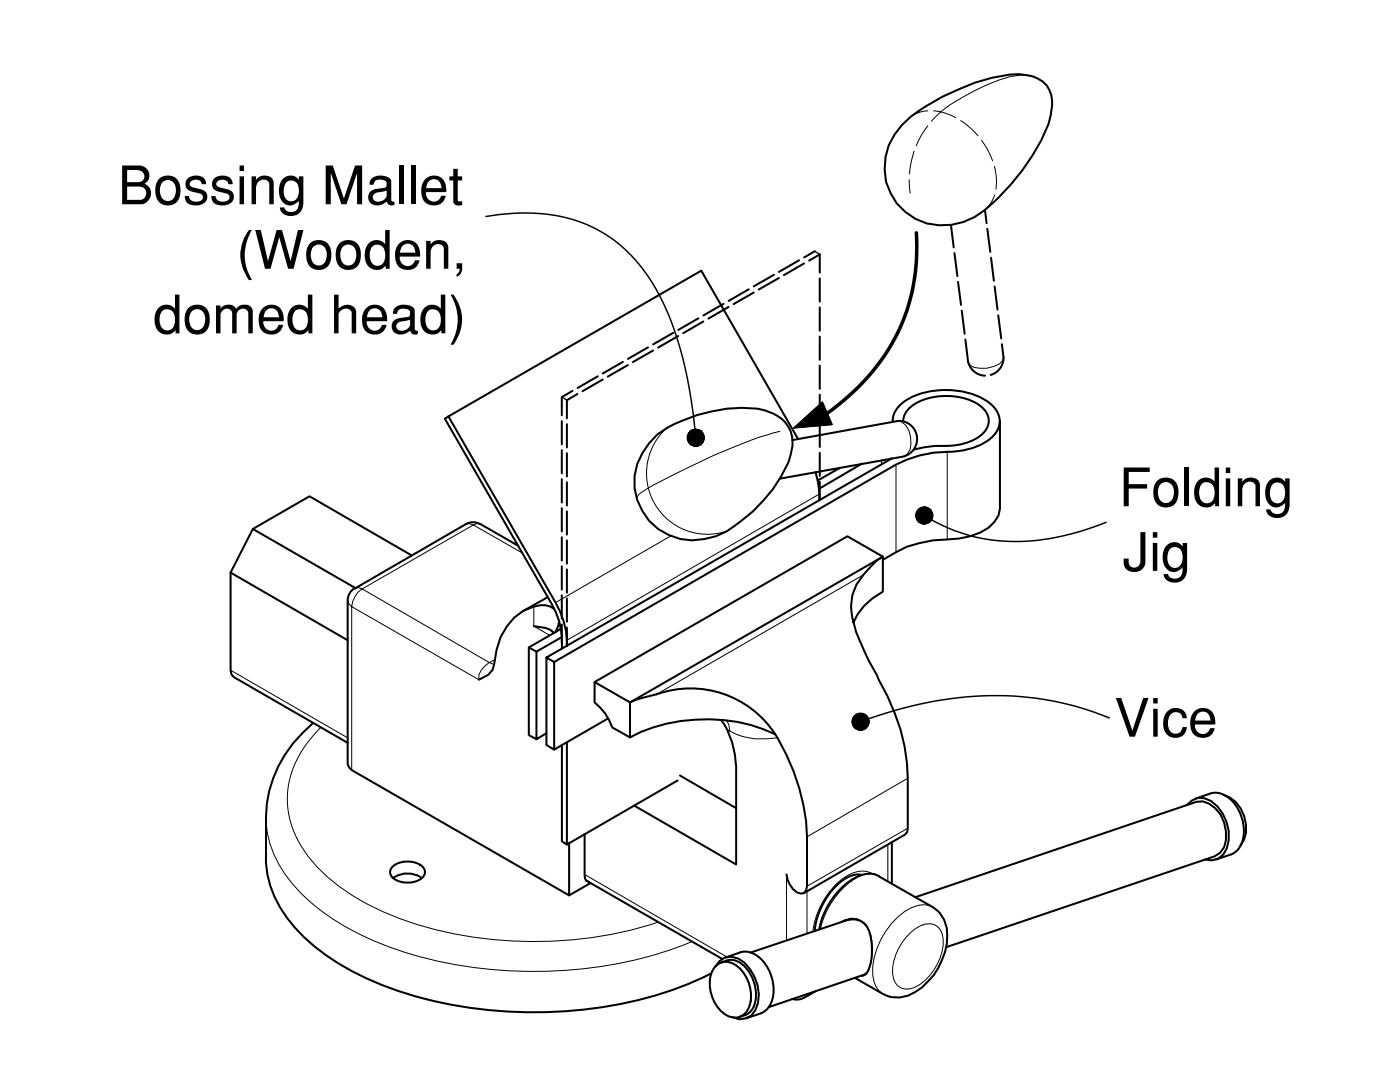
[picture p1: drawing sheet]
<svg xmlns="http://www.w3.org/2000/svg" width="279mm" height="216mm" viewBox="0 0 279 216" stroke-linecap="round" stroke-linejoin="round" font-family="sans-serif">
<defs><g id="words">
<g font-size="10.6">
<text x="23.5" y="40.8">Bossing Mallet</text>
<text x="47.2" y="53.6">(Wooden,</text>
<text x="30.6" y="66.5">domed head)</text>
<text x="223.3" y="101">Folding</text>
<text x="224.1" y="113.9">Jig</text>
<text x="222.4" y="147">Vice</text>
</g>
</g></defs>
<!-- layer: PDF_Visible Narrow (ISO) -->
<g fill="none" stroke="#000" stroke-width=".2">
<path d="M133.1 85.3a12.2 12.2 0 0 0-2.5 15.2 12.2 12.2 0 0 0 14.4 5.5M155.6 86.1a86 86 0 0 0-17.2 6.7l-9.1 4.6-1.7 1.2-.5 .9M163.5 98.6l-50.4 29.2M175.9 91.8v.8M178.8 92.7v17.5M179.2 84a3.2 3.2 0 0 1 2.5 3.2l.1 1.3-.2 1.2-.5 .9-.7 .5M189 90.2v17.4M70.8 117.4l.7-.2 .8 .3a4.7 4.7 0 0 0-2.1 3.5l-.5-.5-.3-.6M93 104.6l.7-.1 .8 .2 .7-.2 .6 .1M104.3 110.4l-9.8-5.7-22.2 12.8 25.3 14.7 1.1-.6M133.9 106.9l-23 13.3M172.3 114.7l-41.2 23.8"/>
<path d="M46 133.7l23.4 13.5M98.6 132.6l-1-.4-.8 .6-.7 .8-.5 1v1l-25.4-14.6v32.7M106.5 121v3.9l3.2 1.9M112 125.4l-1 .5M64 145.1a20 20 0 0 0-6.6 15.4 20.7 20.7 0 0 0 6.7 13.3 50.3 50.3 0 0 0 23.4 11.8 81.9 81.9 0 0 0 43.9-1.6M145 143.8l.5 .9 .1 1.2M145.1 145.6a12.9 12.9 0 0 0 7.9 1.8l2.2-.2M181.2 155.3l-20.1 11.7M53.1 163a22 22 0 0 0 7.2 15.4 51.2 51.2 0 0 0 22.1 12.1 88.1 88.1 0 0 0 53.6-1.8l2.1-.8M116.7 174.5l28.4 16.5M157 174.5v13.2M161.1 177.8v8.5"/>
<path d="M167.1 178l-1.2 1.7-1 1.7-.9 1.9M174.2 174.4a4.9 4.9 0 0 0-5.5 .6 15.9 15.9 0 0 0-6.5 10.9M175.5 174.9a3.7 3.7 0 0 0-4.1 0 15.9 15.9 0 0 0-7.6 10.4M177.2 168.5v7.3M181.2 165.3l-20.1 11.5M161 198.4l-.2 .5-.4 .2M167.5 184.1a4.2 4.2 0 0 1 4.4-.4l.9 .8a10.6 10.6 0 0 1 .8 8.6 1.84 1.84 0 0 1-1.9 1.7M181.1 186.7a6.1 6.1 0 0 1 4.7-2.4 2.92 2.92 0 0 1 2.4 3 10.6 10.6 0 0 1-6.1 9.9 2.86 2.86 0 0 1-3.9-2.8 10.8 10.8 0 0 1 2.9-7.7zM186.1 181a5 5 0 0 0-4.9 .5 15.3 15.3 0 0 0-7 13.2 4.8 4.8 0 0 0 2 3.6"/>
</g>
<!-- layer: PDF_Visible (ISO) -->
<g fill="none" stroke="#000" stroke-width=".4">
<path d="M89.5 83.1l21.4 37.1a16.4 16.4 0 0 1 2.2 8.7M131.2 86.7a30.1 30.1 0 0 1 20-5.2 8.2 8.2 0 0 1 6.6 4.6 7.5 7.5 0 0 1 0 4.6l-.4 1.5a32.2 32.2 0 0 1-12.4 13.8 12.4 12.4 0 0 1-15.5-2.1 11.6 11.6 0 0 1 0-15.5zM159.2 87.5l-19.2-33.5-51.2 29.5 21.4 37.1a15 15 0 0 1 1.9 8.9M162.8 94.2a16.9 16.9 0 0 1 .7 5.6M167.7 93.3l-4.5 2.6M172 92.5l-8.5 5M177.9 91.4l-68.8 39.8v17.5l1.5 .9v-17.5l-1.5-.9M178.1 84.2a5.3 5.3 0 0 1 3.2-4.6 16.4 16.4 0 0 1 15.9 .6 4.2 4.2 0 0 1 .9 6.9 13.2 13.2 0 0 1-9.1 3.1 22.2 22.2 0 0 0-10.2 2.5l-68.2 39.4M179.2 84a3.6 3.6 0 0 1 3.8 3 3.6 3.6 0 0 1-2.6 4.1M179.2 84l-21 3.8M180.3 84a4.7 4.7 0 0 1 3.3-4 13 13 0 0 1 12 1 3.5 3.5 0 0 1 0 6 11.5 11.5 0 0 1-6.9 2h-2.1l-4.2 .7M180.4 91.1l-24.7 4.4"/>
<path d="M199.6 84v17.5a6.1 6.1 0 0 1-4 4.8l-2 .7-2.2 .5-2.4 .1a22.9 22.9 0 0 0-12.8 4.1M46 114.3v19.4l.2 .8 .5 .6 22.7 13.1M50.5 105.6l11.3-6.6 20.3 11.8M69.4 119.9v32.6l.3 .6 .5 .6 43.4 25M70.8 117.3a2.85 2.85 0 0 0-1.4 2.5M70.9 117.3l-20.4-11.7-4.5 8.7 23.4 13.5M93 104.6a2.85 2.85 0 0 1 2.8 0l7.6 4.3M93 104.6l-22.2 12.8M109.3 119.1l-4.9 2.9M106.5 124.9l2.4 .4 .9 .4 .8 .6M110.6 121.5a4.1 4.1 0 0 0-4.1-.5 10.7 10.7 0 0 0-7.4 8.7l-.5 2.8a2.85 2.85 0 0 1-1.1 2.1l-1.9 1M111.6 123.9l-.2 1-.4 1.1"/>
<path d="M112 125.5l-6.5 3.7M112.1 127.1l-5 2.9M118.7 136.1l50.4-29.1 7.1 4.1-50.5 29.1zM118.7 136.1v4.1a10.6 10.6 0 0 1 3.5 5l3.5 1.9M170.3 124.2a12.4 12.4 0 0 1 5.9-6.1v-7a16.2 16.2 0 0 0-3.9 3.6 9.7 9.7 0 0 0-1.8 10l.9 2.7a54.2 54.2 0 0 0 3.6 7.3l.4 .9a39.2 39.2 0 0 1 5.8 19.7v10l-.1 .7-.5 .5-20.2 11.7M62.5 144.2a25.5 25.5 0 0 0-9.2 16.2 68 68 0 0 0 .1 14.2 24.6 24.6 0 0 0 9 14 60.3 60.3 0 0 0 27.1 11.8 86.9 86.9 0 0 0 48.4-4.3l4-1.9M109.1 146.3l-2 1.2-1.6-.8v-17.5l1.6 .8v17.5M112.1 148.7v19.2l1 .6 22.1-12.8M113.1 148.1v20.4M121.4 143.3l-10.8 6.3M135.7 154.7l11.2 6.6M143.9 143.7a15.6 15.6 0 0 1 3 9.3v19.5l-20.4-11.8"/>
<path d="M154.7 146.5a20.2 20.2 0 0 0-23.6-8 25.4 25.4 0 0 0-5.4 1.7v6.9a33.6 33.6 0 0 1 29-.6 42 42 0 0 1 6.4 20.5v9.8l-.2 .9-.5 .5a2.53 2.53 0 0 1-2.8-1.7l-.4-1-.2-1M238.6 159.4l2.9-1a4.4 4.4 0 0 1 4.7 1.7 8.2 8.2 0 0 1 1.3 8.8 3.5 3.5 0 0 1-1.8 1.6M244.2 158.6a6.9 6.9 0 0 1 4.1 8.9l-.7 1.2M78.4 175.2a5.1 5.1 0 0 1 5.8 0M78.4 172.9a4.9 4.9 0 0 1 5.9 .1 1.56 1.56 0 0 1-.6 2.5 5 5 0 0 1-5.4-.4 1.44 1.44 0 0 1 .1-2.2zM113.6 168.2v10.5l4.3-2.5M116.7 166.4v8.2l.1 .7 .2 .5 .6 .2M116.9 175.7l27.2 15.6M172 174.6a5.9 5.9 0 0 0-5.3 2.3 15.1 15.1 0 0 0-4.1 8.9M175.5 174.9a4.7 4.7 0 0 0-5.2 .5 15.5 15.5 0 0 0-6.8 10M175.6 175l10.6 6a5.9 5.9 0 0 1 2.8 5.7 13.5 13.5 0 0 1-7.8 12 5.7 5.7 0 0 1-5-.4l-5.5-3.2M178 168.1v8.2"/>
<path d="M182.7 179l56.1-19a4.7 4.7 0 0 1 4.8 2.5 8 8 0 0 1 .7 6.6l-.8 1.1-1.1 .7-53.5 18.1M236.9 160.6a3.3 3.3 0 0 1 4.8-.8 8.5 8.5 0 0 1 3.2 9.4 3.4 3.4 0 0 1-4.4 2.3M245.7 170.5l-3 1M142.7 193a3.1 3.1 0 0 1 4.5-.2 7.5 7.5 0 0 1 2.1 8.6 3.1 3.1 0 0 1-5 .7 7.5 7.5 0 0 1-2.1-8.5zM142.8 192.9a3.2 3.2 0 0 1 4.5-1.6 8.6 8.6 0 0 1 4 8.8l-.6 1.5a3.3 3.3 0 0 1-4.5 1.3M143.9 192.1a3.8 3.8 0 0 1 5.1 1.2 7.5 7.5 0 0 1 1 8.2 3.3 3.3 0 0 1-2.3 1.4M147.6 190.1a4.4 4.4 0 0 1 4.7 1.7 8.2 8.2 0 0 1 1.3 8.9 3.5 3.5 0 0 1-1.8 1.5l-3 1M147.7 190.1l-2.9 1M160.4 199.1a2.85 2.85 0 0 1-2.3 .2M162.8 197.8l-2.4 1.3M168.8 183.6a3.6 3.6 0 0 1 4.9 3.2 11.7 11.7 0 0 1-.5 7l-.7 .7M170 183.3l-20.2 6.8"/>
<path d="M172.9 194.3l-19.4 6.6"/>
</g>
<!-- layer: dashed -->
<path d="M205.6 15.1a10.3 10.3 0 0 0-6.2 .9 44.6 44.6 0 0 0-11.6 6.3l-1.9 1.9M181.5 35.9l.1 2.6M182.4 30.2l-.6 2.3-.3 2.2M185.2 25.1a16.4 16.4 0 0 0-2.4 4M185.2 22.1h-.1a6.2 6.2 0 0 0-3.4 1.2M186.3 22.1l2 .4 2.4 1M191.7 24.1l2.2 1.7 1.3 1.3M195.9 28l1.1 1.6 1.1 2.5M198.5 33.2l.4 2.6-.1 2M198.5 38.9v.1a6.4 6.4 0 0 1-2 3M200.3 71.3l-.2 .7-.7 .7a6.7 6.7 0 0 1-5 .6l-.8-.5-.4-.6" fill="none" stroke="#000" stroke-width=".2"/>
<g fill="none" stroke="#000" stroke-width=".4">
<path d="M180 24.9a32.7 32.7 0 0 1 11.2-7 31.3 31.3 0 0 1 12.2-3.1 7.4 7.4 0 0 1 5.5 2.3 6.5 6.5 0 0 1 .8 5.8l-.4 1.9a44.7 44.7 0 0 1-12.8 17.2 12.3 12.3 0 0 1-17.5-1.4 12 12 0 0 1 1-15.7zM149.4 57.7l-4 2.3M150.4 58.4l-4 2.3M154.5 54.8l-4.1 2.3M155.4 55.5l-4 2.3M159.5 51.9l-4.1 2.4M160.5 52.6l-4.1 2.3M161.5 52l2.1-1.2v3.6M162.6 50.1l-2.1 1.3M163.6 55.6v4.6M189.8 44.9l.5 4.5M190.5 50.5l.6 4.6"/>
<path d="M191.2 56.3l.6 4.5M196.6 41.9l.3 2.6M197 45.7l.6 4.6M197.8 51.4l.6 4.6M198.5 57.2l.6 4.6M112.1 79.2v3.7M114.3 78l-2.2 1.2M115.3 78.6l-2.2 1.3v3.6M119.3 75.1l-4 2.3M120.3 75.7l-4 2.4M124.3 72.2l-4 2.3M125.3 72.8l-4 2.4"/>
<path d="M129.3 69.3l-4 2.3M130.3 69.9l-4 2.4M134.4 66.4l-4.1 2.3M135.4 67l-4.1 2.4M139.4 63.5l-4 2.3M140.4 64.1l-4 2.4M144.4 60.6l-4 2.3M145.4 61.2l-4 2.4M163.6 61.4v4.6M163.6 67.2v4.6M163.6 73v4.6M163.6 78.8v4.6"/>
<path d="M191.9 62l.6 4.6M192.7 67.7l.5 4.5a3.6 3.6 0 0 0 3.4 2.8M199.2 62.9l.6 4.6M199.9 68.7l.4 2.6a3.5 3.5 0 0 1-2.6 3.5M112.1 84v4.7M112.1 89.8v4.7M112.1 95.6v4.7M113.1 84.6v4.7M113.1 90.4v4.7M113.1 96.2v4.7M163.6 84.6v4.6M163.6 90.4v4.6"/>
<path d="M163.6 96.1v3.7M112.1 101.4v4.6M112.1 107.2v4.6M112.1 113v4.6M112.1 118.8v4.6M113.1 102v4.7M113.1 107.8v4.7M113.1 113.6v4.7M113.1 119.4v4.7M112.1 124.6v3.6M113.1 125.2v3.7"/>
</g>
<!-- layer: Arrows -->
<path d="M182.9 46.5a38.7 38.7 0 0 1-14.4 33.3l-3.4 2.7" fill="none" stroke="#000" stroke-width=".7"/>
<!-- layer: 0 -->
<g fill="#000" stroke="#000" stroke-width=".2">
<path d="M158.5 85.4l5.6-5.1 2 4.4z"/>
<path d="M138.7 85.7h.6zM138.4 85.7h.9z"/>
<path d="M138.4 85.7l1.2 .1zM138.1 85.8l.3-.1 1.2 .1z"/>
<path d="M138.4 89h.9zM138.4 89h.6z"/>
<path d="M138.1 85.8l1.8 .2-.3-.2zM137.9 86l.2-.2 1.8 .2z"/>
<path d="M138.1 88.9l1.2 .1 .3-.1zM138.1 88.9l1.2 .1z"/>
<path d="M137.9 86l2.2 .2-.2-.2zM137.6 86.2l.3-.2 2.2 .2z"/>
<path d="M137.9 88.7l1.7 .2 .3-.2zM137.9 88.7l1.7 .2h-1.5z"/>
<path d="M137.6 86.2l2.7 .3-.2-.3zM137.6 86.2l2.7 .3h-2.9z"/>
<path d="M137.6 88.5l2.3 .2 .2-.2zM137.6 88.5l2.3 .2h-2z"/>
<path d="M137.4 86.5l3 .3-.1-.3zM137.4 86.5l3 .3h-3.1z"/>
<path d="M137.4 88.2l2.7 .3 .2-.3zM137.4 88.2l2.7 .3h-2.5z"/>
<path d="M137.3 86.8l3.2 .3-.1-.3zM137.3 86.8l3.2 .3h-3.3z"/>
<path d="M137.3 87.9l3 .3 .1-.3zM137.3 87.9l3 .3h-2.9z"/>
<path d="M137.2 87.1l3.3 .2v-.2zM137.2 87.1l3.3 .2h-3.3z"/>
<path d="M137.2 87.6l3.2 .3 .1-.3zM137.2 87.6l3.2 .3h-3.1z"/>
<path d="M137.2 87.3l3.3 .3v-.3zM137.2 87.3l3.3 .3h-3.3z"/>
<path d="M184.3 101.2l.6 .1zM184 101.3h.9z"/>
<path d="M184 101.3l1.2 .1zM183.7 101.4l.3-.1 1.2 .1z"/>
<path d="M184 104.5h.9zM184 104.5h.6z"/>
<path d="M183.7 101.4l1.8 .1-.3-.1zM183.5 101.5l.2-.1 1.8 .1z"/>
<path d="M183.7 104.4l1.2 .1 .3-.1zM183.7 104.4l1.2 .1z"/>
<path d="M183.5 101.5l2.2 .2-.2-.2zM183.2 101.7l.3-.2 2.2 .2z"/>
<path d="M183.5 104.2l1.7 .2 .3-.2zM183.5 104.2l1.7 .2h-1.5z"/>
<path d="M183.2 101.7l2.7 .3-.2-.3zM183.2 101.7l2.7 .3h-2.9z"/>
<path d="M183.2 104l2.3 .2 .2-.2zM183.2 104l2.3 .2h-2z"/>
<path d="M183 102l3 .3-.1-.3zM183 102l3 .3h-3.1z"/>
<path d="M183 103.8l2.7 .2 .2-.2zM183 103.8l2.7 .2h-2.5z"/>
<path d="M182.9 102.3l3.2 .3-.1-.3zM182.9 102.3l3.2 .3h-3.3z"/>
<path d="M182.9 103.5l3 .3 .1-.3zM182.9 103.5l3 .3h-2.9z"/>
<path d="M182.8 102.6l3.3 .3v-.3zM182.8 102.6l3.3 .3h-3.3z"/>
<path d="M182.8 103.2l3.2 .3 .1-.3zM182.8 103.2l3.2 .3h-3.1z"/>
<path d="M182.8 102.9l3.3 .3v-.3zM182.8 102.9l3.3 .3h-3.3z"/>
<path d="M171.6 142.4h.6zM171.3 142.4h.9z"/>
<path d="M171.3 142.4l1.2 .1zM171 142.5l.3-.1 1.2 .1z"/>
<path d="M171.3 145.6h.9zM171.3 145.6l.6 .1z"/>
<path d="M171 142.5l1.8 .2-.3-.2zM170.8 142.7l.2-.2 1.8 .2z"/>
<path d="M171 145.5l1.2 .1 .3-.1zM171 145.5l1.2 .1z"/>
<path d="M170.8 142.7l2.2 .2-.2-.2zM170.5 142.9l.3-.2 2.2 .2z"/>
<path d="M170.8 145.3l1.7 .2 .3-.2zM170.8 145.3l1.7 .2h-1.5z"/>
<path d="M170.5 142.9l2.7 .2-.2-.2zM170.5 142.9l2.7 .2h-2.9z"/>
<path d="M170.5 145.1l2.3 .2 .2-.2zM170.5 145.1l2.3 .2h-2z"/>
<path d="M170.3 143.1l3 .3-.1-.3zM170.3 143.1l3 .3h-3.1z"/>
<path d="M170.3 144.9l2.7 .2 .2-.2zM170.3 144.9l2.7 .2h-2.5z"/>
<path d="M170.2 143.4l3.2 .3-.1-.3zM170.2 143.4l3.2 .3h-3.3z"/>
<path d="M170.2 144.6l3 .3 .1-.3zM170.2 144.6l3 .3h-2.9z"/>
<path d="M170.1 143.7l3.3 .3v-.3zM170.1 143.7l3.3 .3h-3.3z"/>
<path d="M170.1 144.3l3.2 .3 .1-.3zM170.1 144.3l3.2 .3h-3.1z"/>
<path d="M170.1 144l3.3 .3v-.3zM170.1 144l3.3 .3h-3.3z"/>
</g>
<g fill="none" stroke="#000" stroke-width=".3">
<path d="M158.5 85.4l5.6-5.1 2 4.4z"/>
<circle cx="138.8" cy="87.3" r="1.66"/>
<circle cx="184.5" cy="102.9" r="1.66"/>
<circle cx="171.7" cy="144" r="1.66"/>
</g>
<!-- layer: Arrows(objects) -->
<path d="M97 43.2a35.4 35.4 0 0 1 20.9 2 30.3 30.3 0 0 1 14.4 15.1 78.4 78.4 0 0 1 6.6 27M184.5 102.9a35.3 35.3 0 0 0 27.4 4.1l3.7-1 5.1-1.8M221.4 143.2a62.1 62.1 0 0 0-38-2.7l-6.6 1.8-5.1 1.7" fill="none" stroke="#000" stroke-width=".3"/>
<!-- layer: dashed -->
<path d="M162.6 50.1l1 .7M112.1 79.2l1 .7" fill="none" stroke="#000" stroke-width=".25"/>
<use href="#words"/>
</svg>
